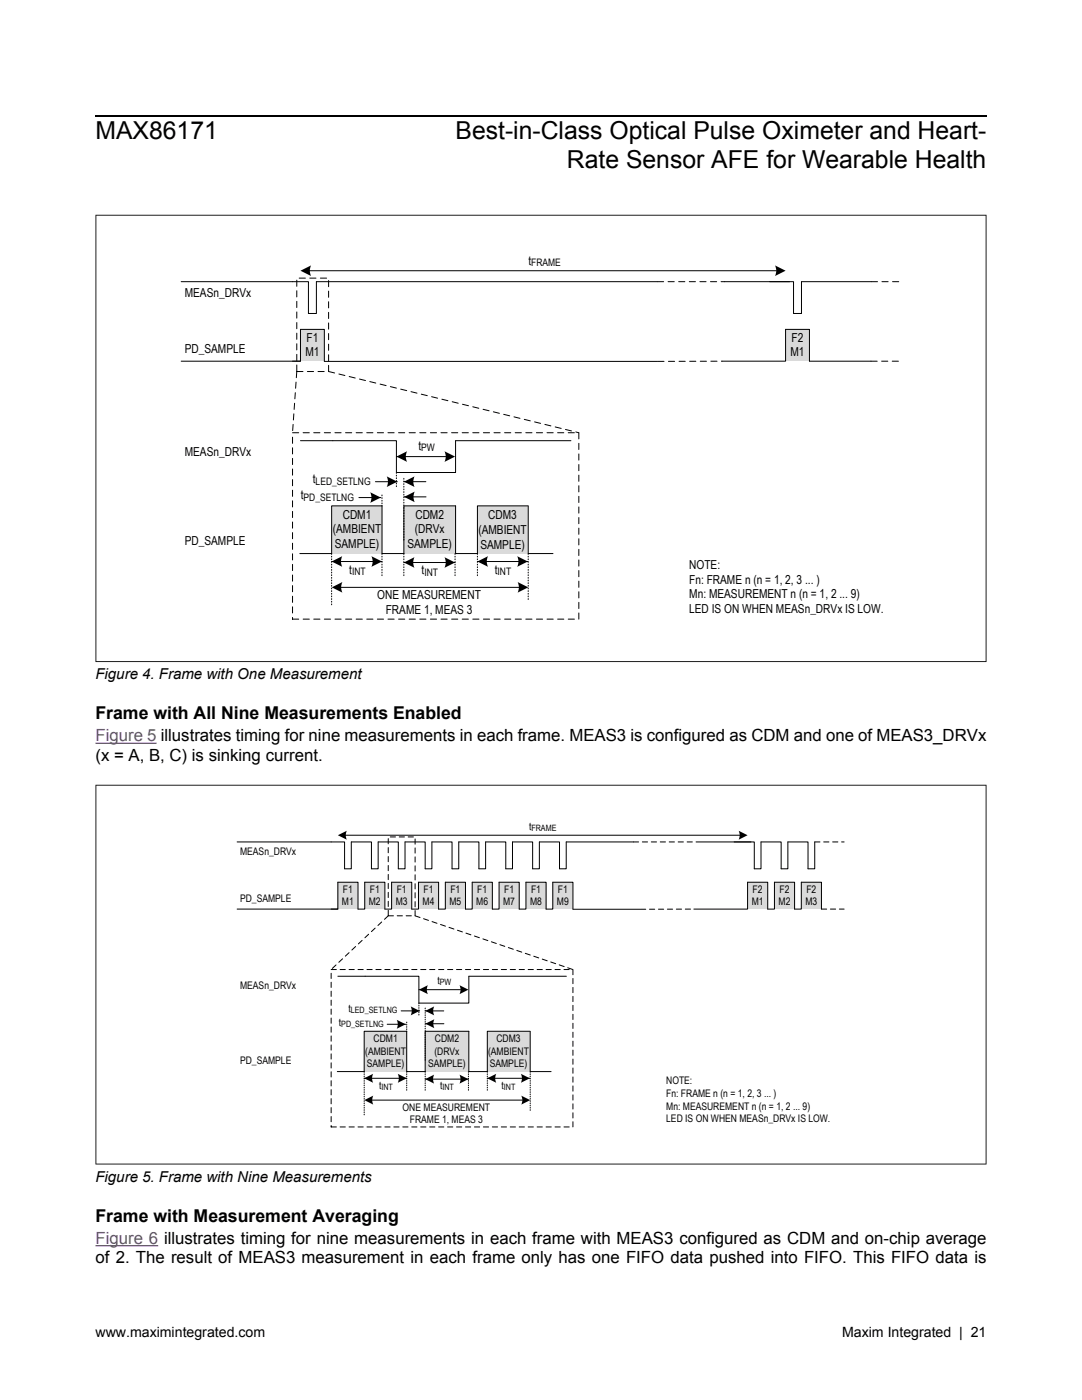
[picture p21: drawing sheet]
<svg xmlns="http://www.w3.org/2000/svg" width="216mm" height="279mm" viewBox="0 0 216 279" stroke-linecap="round" stroke-linejoin="round" font-family="sans-serif">
<defs><g id="words">
<g font-size="4.9">
<text x="19" y="27.8">MAX86171</text>
<text x="90.9" y="27.8">Best-in-Class Optical Pulse Oximeter and Heart-</text>
<text x="113.1" y="33.5">Rate Sensor AFE for Wearable Health</text>
</g>
<g font-size="3.5">
<text x="19" y="143.6">Frame with All Nine Measurements Enabled</text>
<text x="19" y="243.8">Frame with Measurement Averaging</text>
</g>
<g font-size="3.4" fill="#6e298d">
<text x="19" y="148">Figure 5 illustrates timing for nine measurements in each frame. MEAS3 is configured as CDM and one of MEAS3_DRVx</text>
<text x="19" y="248.3">Figure 6 illustrates timing for nine measurements in each frame with MEAS3 configured as CDM and on-chip average</text>
</g>
<g font-size="3.4">
<text x="19" y="151.8">(x = A, B, C) is sinking current.</text>
<text x="19" y="252.1">of 2. The result of MEAS3 measurement in each frame only has one FIFO data pushed into FIFO. This FIFO data is</text>
</g>
<g font-size="3">
<text x="19" y="135.6">Figure 4. Frame with One Measurement</text>
<text x="19" y="235.9">Figure 5. Frame with Nine Measurements</text>
</g>
<g font-size="2.8">
<text x="19" y="266.8">www.maximintegrated.com</text>
<text x="168" y="266.8">Maxim Integrated | 21</text>
</g>
<g font-size="2.5">
<text x="105.5" y="52.9">t</text>
<text x="36.9" y="59.3">MEASn_DRVx</text>
<text x="36.9" y="70.4">PD_SAMPLE</text>
<text x="60.9" y="71.1">M1</text>
<text x="61.2" y="68.2">F1</text>
<text x="157.7" y="71.1">M1</text>
<text x="158" y="68.2">F2</text>
<text x="83.5" y="89.7">t</text>
<text x="36.9" y="90.9">MEASn_DRVx</text>
<text x="60" y="99.7">t</text>
<text x="62.4" y="96.5">t</text>
<text x="66.4" y="106.5">(AMBIENT</text>
<text x="68.4" y="103.5">CDM1</text>
<text x="82.8" y="106.5">(DRVx</text>
<text x="82.9" y="103.5">CDM2</text>
<text x="95.5" y="106.5">(AMBIENT</text>
<text x="97.4" y="103.5">CDM3</text>
<text x="36.9" y="108.7">PD_SAMPLE</text>
<text x="66.8" y="109.4">SAMPLE)</text>
<text x="81.3" y="109.4">SAMPLE)</text>
<text x="95.8" y="109.5">SAMPLE)</text>
<text x="137.5" y="113.5">NOTE:</text>
<text x="69.7" y="114.6">t</text>
<text x="75.3" y="119.6">ONE MEASUREMENT</text>
<text x="84.1" y="114.7">t</text>
<text x="98.7" y="114.6">t</text>
<text x="137.5" y="116.5">Fn: FRAME n (n = 1, 2, 3 ... )</text>
<text x="137.5" y="119.4">Mn: MEASUREMENT n (n = 1, 2 ... 9)</text>
<text x="77" y="122.5">FRAME 1, MEAS 3</text>
<text x="137.5" y="122.4">LED IS ON WHEN MEASn_DRVx IS LOW.</text>
</g>
<g font-size="2.1">
<text x="106" y="53.2">FRAME</text>
<text x="84.1" y="90">PW</text>
<text x="60.6" y="99.9">PD_SETLNG</text>
<text x="63" y="96.7">LED_SETLNG</text>
<text x="70.2" y="114.8">INT</text>
<text x="84.7" y="114.9">INT</text>
<text x="99.3" y="114.8">INT</text>
<text x="105.6" y="165.6">t</text>
<text x="47.9" y="170.7">MEASn_DRVx</text>
<text x="68.4" y="178.1">F1</text>
<text x="73.8" y="178.1">F1</text>
<text x="79.2" y="178.1">F1</text>
<text x="84.5" y="178.1">F1</text>
<text x="89.9" y="178.1">F1</text>
<text x="95.2" y="178.1">F1</text>
<text x="100.6" y="178.1">F1</text>
<text x="106" y="178.1">F1</text>
<text x="111.3" y="178.1">F1</text>
<text x="150.2" y="178.1">F2</text>
<text x="155.5" y="178.1">F2</text>
<text x="160.9" y="178.1">F2</text>
<text x="47.9" y="180">PD_SAMPLE</text>
<text x="68.2" y="180.6">M1</text>
<text x="73.6" y="180.6">M2</text>
<text x="79" y="180.6">M3</text>
<text x="84.3" y="180.6">M4</text>
<text x="89.7" y="180.6">M5</text>
<text x="95" y="180.6">M6</text>
<text x="100.4" y="180.6">M7</text>
<text x="105.8" y="180.6">M8</text>
<text x="111.1" y="180.6">M9</text>
<text x="150" y="180.6">M1</text>
<text x="155.4" y="180.6">M2</text>
<text x="160.7" y="180.6">M3</text>
<text x="47.9" y="197.3">MEASn_DRVx</text>
<text x="87.3" y="196.3">t</text>
<text x="69.5" y="202">t</text>
<text x="67.6" y="204.7">t</text>
<text x="74.5" y="208">CDM1</text>
<text x="86.8" y="208">CDM2</text>
<text x="99.1" y="208">CDM3</text>
<text x="47.9" y="212.3">PD_SAMPLE</text>
<text x="72.9" y="210.5">(AMBIENT</text>
<text x="73.2" y="213">SAMPLE)</text>
<text x="85.4" y="213">SAMPLE)</text>
<text x="86.7" y="210.5">(DRVx</text>
<text x="97.4" y="210.5">(AMBIENT</text>
<text x="97.7" y="213">SAMPLE)</text>
<text x="75.6" y="217.3">t</text>
<text x="80.3" y="221.7">ONE MEASUREMENT</text>
<text x="87.8" y="217.4">t</text>
<text x="100.1" y="217.3">t</text>
<text x="132.9" y="216.4">NOTE:</text>
<text x="132.9" y="218.9">Fn: FRAME n (n = 1, 2, 3 ... )</text>
<text x="132.9" y="221.4">Mn: MEASUREMENT n (n = 1, 2 ... 9)</text>
<text x="81.8" y="224.2">FRAME 1, MEAS 3</text>
<text x="132.9" y="223.9">LED IS ON WHEN MEASn_DRVx IS LOW.</text>
</g>
<g font-size="1.7">
<text x="106" y="165.8">FRAME</text>
<text x="87.8" y="196.5">PW</text>
<text x="70" y="202.2">LED_SETLNG</text>
<text x="68.1" y="204.9">PD_SETLNG</text>
<text x="76.1" y="217.5">INT</text>
<text x="88.3" y="217.6">INT</text>
<text x="100.6" y="217.5">INT</text>
</g>
</g></defs>
<path d="M19 42.9v89.2h177.8v-89.2zM19.2 43v89h177.5v-89z" fill-rule="evenodd" fill="#000"/>
<g fill="#dadada">
<path d="M95.3 101.1h10v9.4h-10z" fill-rule="evenodd"/>
<path d="M80.6 101h10.3v9.5h-10.3z" fill-rule="evenodd"/>
<path d="M66.3 101h9.9v9.5h-9.9z" fill-rule="evenodd"/>
</g>
<g fill="none" stroke="#000" stroke-width=".2">
<path d="M36.2 56.2h25.3v6.4h1.6v-6.4h68.1M61.7 54h93.2M144.6 56.2h12.9M60 88h19.1v6.3M79.1 91.1h9.8M113.9 88h-23v6.3h-11.7M66.2 112.1h10M67.9 117.2h35.6M76.2 101h-10v9.5h-6.4M80.6 112.3h10.2M90.9 101h-10.3v9.5M95.3 112.1h10"/>
<path d="M105.3 101h-10v9.5"/>
</g>
<g fill="#000">
<path d="M60 54l2.1-1a2.31 2.31 0 0 0 0 2.1z" fill-rule="evenodd"/>
<path d="M154.6 53l2.2 1-2.2 1.1a2.31 2.31 0 0 0 0-2.1z" fill-rule="evenodd"/>
<path d="M79.1 91.1l2.1-1a2.31 2.31 0 0 0 0 2.1z" fill-rule="evenodd"/>
<path d="M88.7 90.1l2.1 1-2.1 1.1a2.31 2.31 0 0 0 0-2.1z" fill-rule="evenodd"/>
<path d="M66.2 112.1l2.1-1.1a2.31 2.31 0 0 0 0 2.1z" fill-rule="evenodd"/>
<path d="M66.2 117.2l2.1-1a2.31 2.31 0 0 0 0 2.1z" fill-rule="evenodd"/>
<path d="M74.1 111l2.1 1.1-2.1 1a2.31 2.31 0 0 0 0-2.1z" fill-rule="evenodd"/>
<path d="M80.6 112.3l2.1-1.1a2.31 2.31 0 0 0 0 2.1z" fill-rule="evenodd"/>
<path d="M88.7 111.2l2.1 1.1-2.1 1a2.31 2.31 0 0 0 0-2.1z" fill-rule="evenodd"/>
<path d="M95.3 112.1l2.1-1.1a2.31 2.31 0 0 0 0 2.1z" fill-rule="evenodd"/>
<path d="M103.2 111l2.1 1.1-2.1 1a2.31 2.31 0 0 0 0-2.1z" fill-rule="evenodd"/>
<path d="M103.3 116.2l2.1 1-2.1 1.1a2.31 2.31 0 0 0 0-2.1z" fill-rule="evenodd"/>
</g>
<path d="M59.2 55.5h6.4v18.6h-6.4zM131.2 56.2h13.4M59.2 74.1l-.8 12.3M65.6 74.1l49.9 12.3" fill="none" stroke="#000" stroke-width=".2" stroke-dasharray="1.2 .9"/>
<path d="M66.2 110.5v10.3M76.2 110.5v4.7M80.6 110.5v4.7M90.8 110.5v4.7M95.3 110.5v4.7M105.4 110.5v9.5" fill="none" stroke="#000" stroke-width=".2" stroke-dasharray=".2 .4"/>
<path d="M60 65.7h4.7v6.4h-4.7z" fill-rule="evenodd" fill="#dadada"/>
<path d="M173.9 56.2h5.7" fill="none" stroke="#000" stroke-width=".2" stroke-dasharray="1.2 .9"/>
<path d="M156.8 65.7h4.7v6.4h-4.7z" fill-rule="evenodd" fill="#dadada"/>
<path d="M153.6 56.2h4.7v6.4h1.6v-6.4h13.9M36.2 72.1h23.8M58.4 72.1h1.6v-6.4h4.7v6.4M64.7 72.1h66.5M144.1 72.1h12.7v-6.4h4.7v6.4h12.3M71.6 99.3h4.4M74.9 96.1h4.4M80.6 96.1h4.4M80.6 99.2h4.4M76.2 101v9.5h4.4M90.9 101v9.5h4.4M105.4 101v9.5h4.9" fill="none" stroke="#000" stroke-width=".2"/>
<path d="M131.3 72.1h12.8M173.8 72.1h5.8M58.4 86.4h57.1v37.2h-57.1z" fill="none" stroke="#000" stroke-width=".2" stroke-dasharray="1.2 .9"/>
<path d="M76.2 98.8v2.2M79.1 94.3v3.1M80.6 95.5v12.3" fill="none" stroke="#000" stroke-width=".2" stroke-dasharray=".2 .4"/>
<g fill="#000">
<path d="M73.9 98.2l2.1 1.1-2.1 1.1a2.31 2.31 0 0 0 0-2.2z" fill-rule="evenodd"/>
<path d="M77.1 95.1l2.2 1-2.1 1.1a2.31 2.31 0 0 0-.1-2.1z" fill-rule="evenodd"/>
<path d="M80.6 96.1l2.1-1a2.31 2.31 0 0 0 0 2.1z" fill-rule="evenodd"/>
<path d="M80.6 99.2l2.2-1.1a2.31 2.31 0 0 0 0 2.1z" fill-rule="evenodd"/>
<path d="M19 156.6v75.8h177.8v-75.8zM19.2 156.8v75.4h177.5v-75.4z" fill-rule="evenodd"/>
</g>
<path d="M19 148.3h12.2" fill="none" stroke="#6e298d" stroke-width=".25"/>
<g fill="#dadada">
<path d="M97.2 205.9h8.5v8h-8.5z" fill-rule="evenodd"/>
<path d="M84.8 205.8h8.8v8.1h-8.8z" fill-rule="evenodd"/>
<path d="M72.8 205.8h8.4v8.1h-8.4z" fill-rule="evenodd"/>
</g>
<g fill="none" stroke="#000" stroke-width=".2">
<path d="M47.3 168h21.5v5.4h1.3v-5.4h4v5.4h1.4v-5.4h4v5.4M68.9 166.7h78.7M113 168h13.4M138.9 168h10.9M67.4 194.8h16.2v5.4M83.6 197.5h8.3M93.6 194.8v5.4h-9.9M93.6 194.8h19.4M72.7 215.2h8.5M74.2 219.6h30M81.2 205.8h-8.5v8.1h-5.4M84.8 215.4h8.7"/>
<path d="M93.6 205.8h-8.8v8.1M97.2 215.2h8.5M105.7 205.8h-8.5v8.1"/>
</g>
<g fill="#000">
<path d="M67.4 166.7l1.8-.9-.2 1.1 .2 .7z" fill-rule="evenodd"/>
<path d="M147.4 165.8l1.8 .9-1.8 .9 .2-1.1z" fill-rule="evenodd"/>
<path d="M83.6 197.5l1.8-.9-.2 1.1 .2 .7z" fill-rule="evenodd"/>
<path d="M91.7 196.6l1.8 .9-1.8 .9 .2-1.1z" fill-rule="evenodd"/>
<path d="M72.7 215.2l1.7-.9-.1 1.1 .2 .7z" fill-rule="evenodd"/>
<path d="M79.4 214.3l1.8 .9-1.8 .9 .2-1.1z" fill-rule="evenodd"/>
<path d="M84.8 215.4l1.8-.9-.2 1.1 .2 .7z" fill-rule="evenodd"/>
<path d="M91.7 214.5l1.8 .9-1.8 .9 .2-1.1z" fill-rule="evenodd"/>
<path d="M97.2 215.2l1.8-.9-.2 1.1 .2 .7z" fill-rule="evenodd"/>
<path d="M103.9 214.3l1.8 .9-1.8 .9 .2-1.1z" fill-rule="evenodd"/>
<path d="M104 218.7l1.8 .9-1.8 .8 .2-1z" fill-rule="evenodd"/>
<path d="M72.7 219.6l1.8-.9-.2 1 .2 .8z" fill-rule="evenodd"/>
</g>
<path d="M77.5 167h5.3v15.8h-5.3zM126.4 168h12.5M77.5 182.8l-11.4 10.7M82.8 182.8l31.5 10.7" fill="none" stroke="#000" stroke-width=".2" stroke-dasharray="1 .7"/>
<path d="M72.7 213.9v8.7M81.2 213.9v4M84.8 213.9v4M93.5 213.9v4M97.2 213.9v4M105.8 213.9v8" fill="none" stroke="#000" stroke-width=".2" stroke-dasharray=".1 .3"/>
<g fill="#dadada">
<path d="M67.4 176.1h4v5.3h-4z" fill-rule="evenodd"/>
<path d="M72.8 176.1h4v5.3h-4z" fill-rule="evenodd"/>
<path d="M78.1 176.1h4.1v5.3h-4.1z" fill-rule="evenodd"/>
</g>
<path d="M79.5 173.4h1.3v-5.4h4v5.4h1.4v-5.4h4v5.4h1.3v-5.4h4.1v5.4h1.3v-5.4h4v5.4" fill="none" stroke="#000" stroke-width=".2"/>
<g fill="#dadada">
<path d="M83.5 176.1h4v5.3h-4z" fill-rule="evenodd"/>
<path d="M88.9 176.1h4v5.3h-4z" fill-rule="evenodd"/>
<path d="M94.2 176.1h4v5.3h-4z" fill-rule="evenodd"/>
<path d="M99.6 176.1h4v5.3h-4z" fill-rule="evenodd"/>
<path d="M104.9 176.1h4.1v5.3h-4.1z" fill-rule="evenodd"/>
<path d="M110.3 176.1h4v5.3h-4z" fill-rule="evenodd"/>
</g>
<path d="M113 168v5.4h-1.4v-5.4h-4v5.4h-1.3v-5.4h-4v5.4h-1.4" fill="none" stroke="#000" stroke-width=".2"/>
<path d="M162.6 168h5.8" fill="none" stroke="#000" stroke-width=".2" stroke-dasharray="1 .7"/>
<g fill="#dadada">
<path d="M149.2 176.1h4v5.3h-4z" fill-rule="evenodd"/>
<path d="M154.5 176.1h4.1v5.3h-4.1z" fill-rule="evenodd"/>
<path d="M159.9 176.1h4v5.3h-4z" fill-rule="evenodd"/>
</g>
<g fill="none" stroke="#000" stroke-width=".2">
<path d="M67.4 176.1h4v5.3h1.4v-5.3h4v5.3h1.3v-5.3h4.1v5.3h1.3v-5.3h4v5.3h1.4v-5.3h4v5.3h1.3v-5.3h4v5.3h1.4v-5.3h4v5.3h1.3v-5.3h4.1v5.3h1.3v-5.3h4v5.3M67.4 176.1v5.3h-1.3M146.5 168h4v5.4h1.3v-5.4h4.1v5.4h1.3v-5.4h4v5.4h1.4v-5.4M47.3 181.4h20.1M114.3 181.5h13.4M163.9 181.4v-5.3h-4v5.3h-1.3v-5.3h-4.1v5.3h-1.3v-5.3h-4v5.3h-10.8M77.3 204.4h3.6M80 201.7h3.7M81.2 205.8v8.1h3.6M84.9 201.7h3.6M84.9 204.3h3.7M93.6 205.8v8.1h3.6"/>
<path d="M105.8 205.8v8.1h4.2"/>
</g>
<path d="M66.1 193.5h48.2v31.4h-48.2zM127.8 181.5l10.6-.1M163.9 181.4h4.5" fill="none" stroke="#000" stroke-width=".2" stroke-dasharray="1 .7"/>
<path d="M81.2 204v1.8M83.6 200.2v2.6M84.8 201.2v10.4" fill="none" stroke="#000" stroke-width=".2" stroke-dasharray=".1 .3"/>
<g fill="#000">
<path d="M79.1 203.5l1.8 .9-1.7 .9 .2-1.1z" fill-rule="evenodd"/>
<path d="M81.9 200.8l1.8 .9-1.7 .9 .2-1z" fill-rule="evenodd"/>
<path d="M84.9 201.7l1.7-.8-.2 1 .3 .7z" fill-rule="evenodd"/>
<path d="M84.9 204.3l1.8-.9-.2 1.1 .2 .7z" fill-rule="evenodd"/>
</g>
<path d="M19 248.6h12.6" fill="none" stroke="#6e298d" stroke-width=".25"/>
<path d="M19 23.1h177.8" fill="none" stroke="#000" stroke-width=".26"/>
<use href="#words"/>
</svg>
